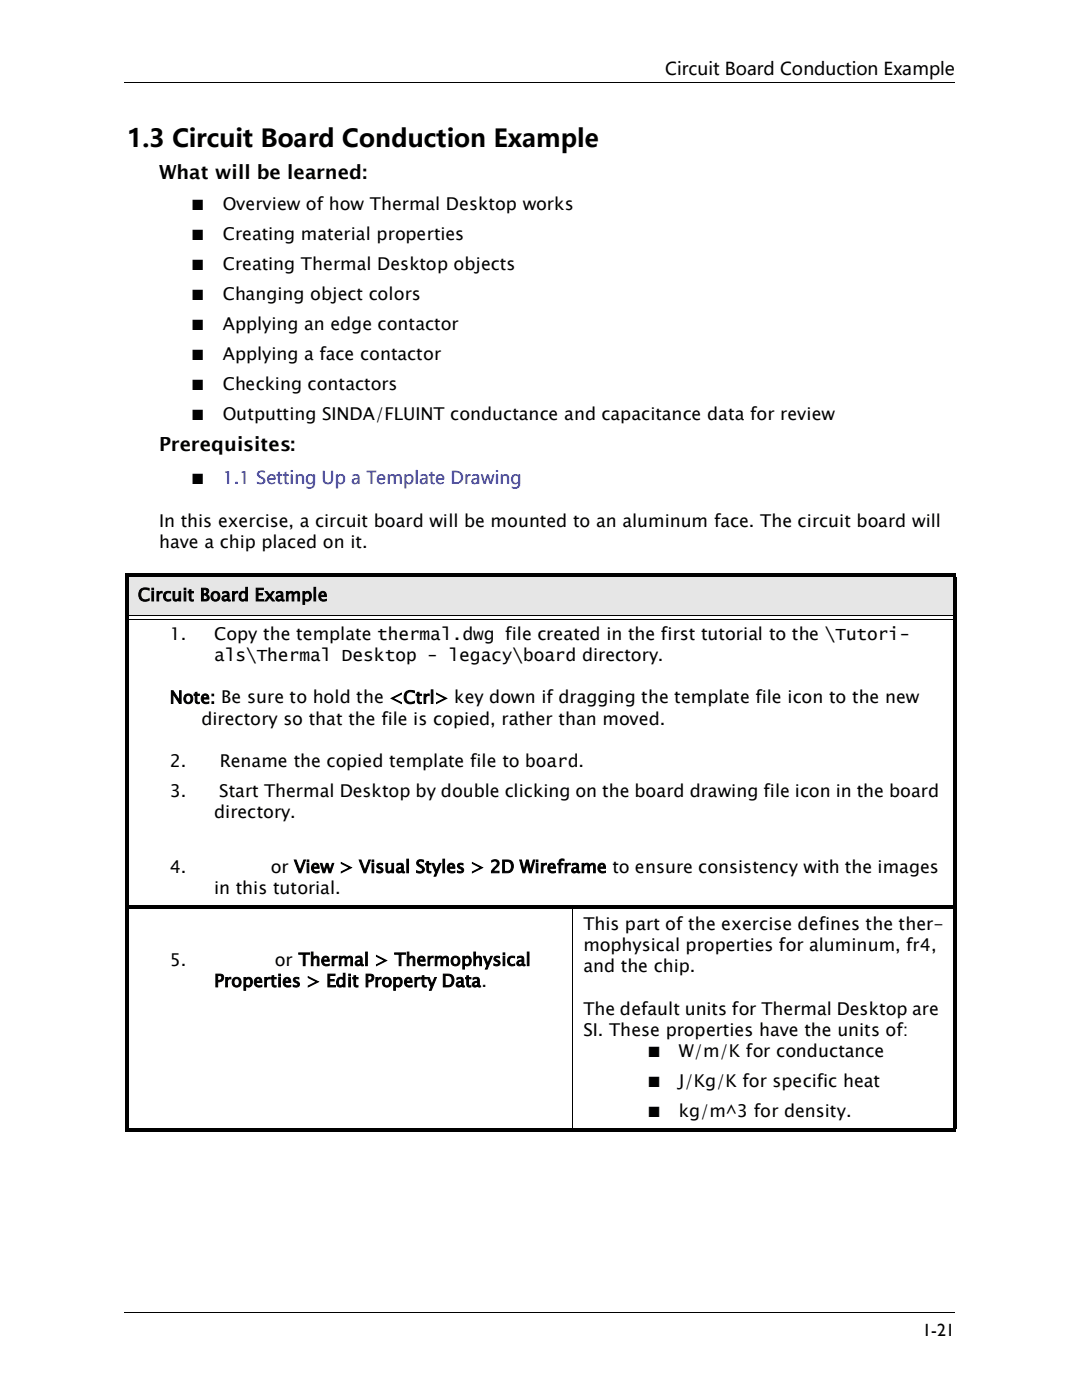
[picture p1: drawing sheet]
<svg xmlns="http://www.w3.org/2000/svg" width="216mm" height="279mm" viewBox="0 0 216 279" stroke-linecap="round" stroke-linejoin="round" font-family="sans-serif">
<defs><g id="words">
<text font-size="4.9" x="25.4" y="29.3">1.3 Circuit Board Conduction Example</text>
<g font-size="3.9">
<text x="31.7" y="35.7">What will be learned:</text>
<text x="31.7" y="90.1">Prerequisites:</text>
</g>
<g font-size="3.5">
<text x="132.7" y="15">Circuit Board Conduction Example</text>
<text x="38.1" y="41.9">■</text>
<text x="44.4" y="41.9">Overview of how Thermal Desktop works</text>
<text x="38.1" y="47.9">■</text>
<text x="44.4" y="47.9">Creating material properties</text>
<text x="38.1" y="53.8">■</text>
<text x="44.4" y="53.8">Creating Thermal Desktop objects</text>
<text x="38.1" y="59.8">■</text>
<text x="44.4" y="59.8">Changing object colors</text>
<text x="38.1" y="65.8">■</text>
<text x="44.4" y="65.8">Applying an edge contactor</text>
<text x="38.1" y="71.8">■</text>
<text x="44.4" y="71.8">Applying a face contactor</text>
<text x="38.1" y="77.8">■</text>
<text x="44.4" y="77.8">Checking contactors</text>
<text x="38.1" y="83.8">■</text>
<text x="44.4" y="83.8">Outputting SINDA/FLUINT conductance and capacitance data for review</text>
<text x="38.1" y="96.7">■</text>
<text x="31.7" y="105.1">In this exercise, a circuit board will be mounted to an aluminum face. The circuit board will</text>
<text x="31.7" y="109.4">have a chip placed on it.</text>
<text x="27.5" y="119.9">Circuit Board Example</text>
<text x="33.9" y="127.7">1.</text>
<text x="42.8" y="131.9">als\Thermal Desktop - legacy\board directory.</text>
<text x="42.8" y="127.7">Copy the template thermal.dwg file created in the first tutorial to the \Tutori-</text>
<text x="33.9" y="140.4">Note: Be sure to hold the &lt;Ctrl&gt; key down if dragging the template file icon to the new</text>
<text x="40.2" y="144.6">directory so that the file is copied, rather than moved.</text>
<text x="33.9" y="153.1">2.</text>
<text x="43.9" y="153.1">Rename the copied template file to board.</text>
<text x="33.9" y="159.1">3.</text>
<text x="43.7" y="159.1">Start Thermal Desktop by double clicking on the board drawing file icon in the board</text>
<text x="42.7" y="163.3">directory.</text>
<text x="33.9" y="174.2">4.</text>
<text x="42.7" y="178.5">in this tutorial.</text>
<text x="54" y="174.2">or View &gt; Visual Styles &gt; 2D Wireframe to ensure consistency with the images</text>
<text x="116.4" y="185.6">This part of the exercise defines the ther-</text>
<text x="116.4" y="189.8">mophysical properties for aluminum, fr4,</text>
<text x="33.9" y="192.7">5.</text>
<text x="42.7" y="197">Properties &gt; Edit Property Data.</text>
<text x="54.8" y="192.7">or Thermal &gt; Thermophysical</text>
<text x="116.4" y="194">and the chip.</text>
<text x="116.4" y="202.5">The default units for Thermal Desktop are</text>
<text x="116.4" y="206.7">SI. These properties have the units of:</text>
<text x="129.1" y="211">■</text>
<text x="135.5" y="211">W/m/K for conductance</text>
<text x="129.1" y="216.9">■</text>
<text x="135.5" y="216.9">J/Kg/K for specific heat</text>
<text x="129.1" y="222.9">■</text>
<text x="135.5" y="222.9">kg/m^3 for density.</text>
<text x="184.1" y="266.7">1-21</text>
</g>
<text font-size="3.5" fill="#00f" x="44.4" y="96.7">1.1 Setting Up a Template Drawing</text>
</g></defs>
<path d="M24.8 16.3l.1 .2zM190.5 16.3l.1 .2zM24.8 261.9l.1 .1zM190.5 261.9l.1 .1z" fill="#000"/>
<path d="M24.9 16.4h165.6M24.9 261.9h165.6" fill="none" stroke="#000" stroke-width=".2"/>
<path d="M25.4 114.7h165.2v8h-165.2z" fill="#e6e6e6"/>
<path d="M25.1 114.4h165.7v.7h-165.7zM25.1 115.1h.6v110.1h-.6zM190.2 115.1h.6v110.1h-.6zM25.1 180.8h165.7v.6h-165.7zM25.1 225.2h165.7v.7h-165.7z" fill="#000"/>
<path d="M25.7 122.8h164.5M25.7 123.7h164.5M114.3 180.8v45.1" fill="none" stroke="#000" stroke-width=".2"/>
<use href="#words"/>
</svg>
